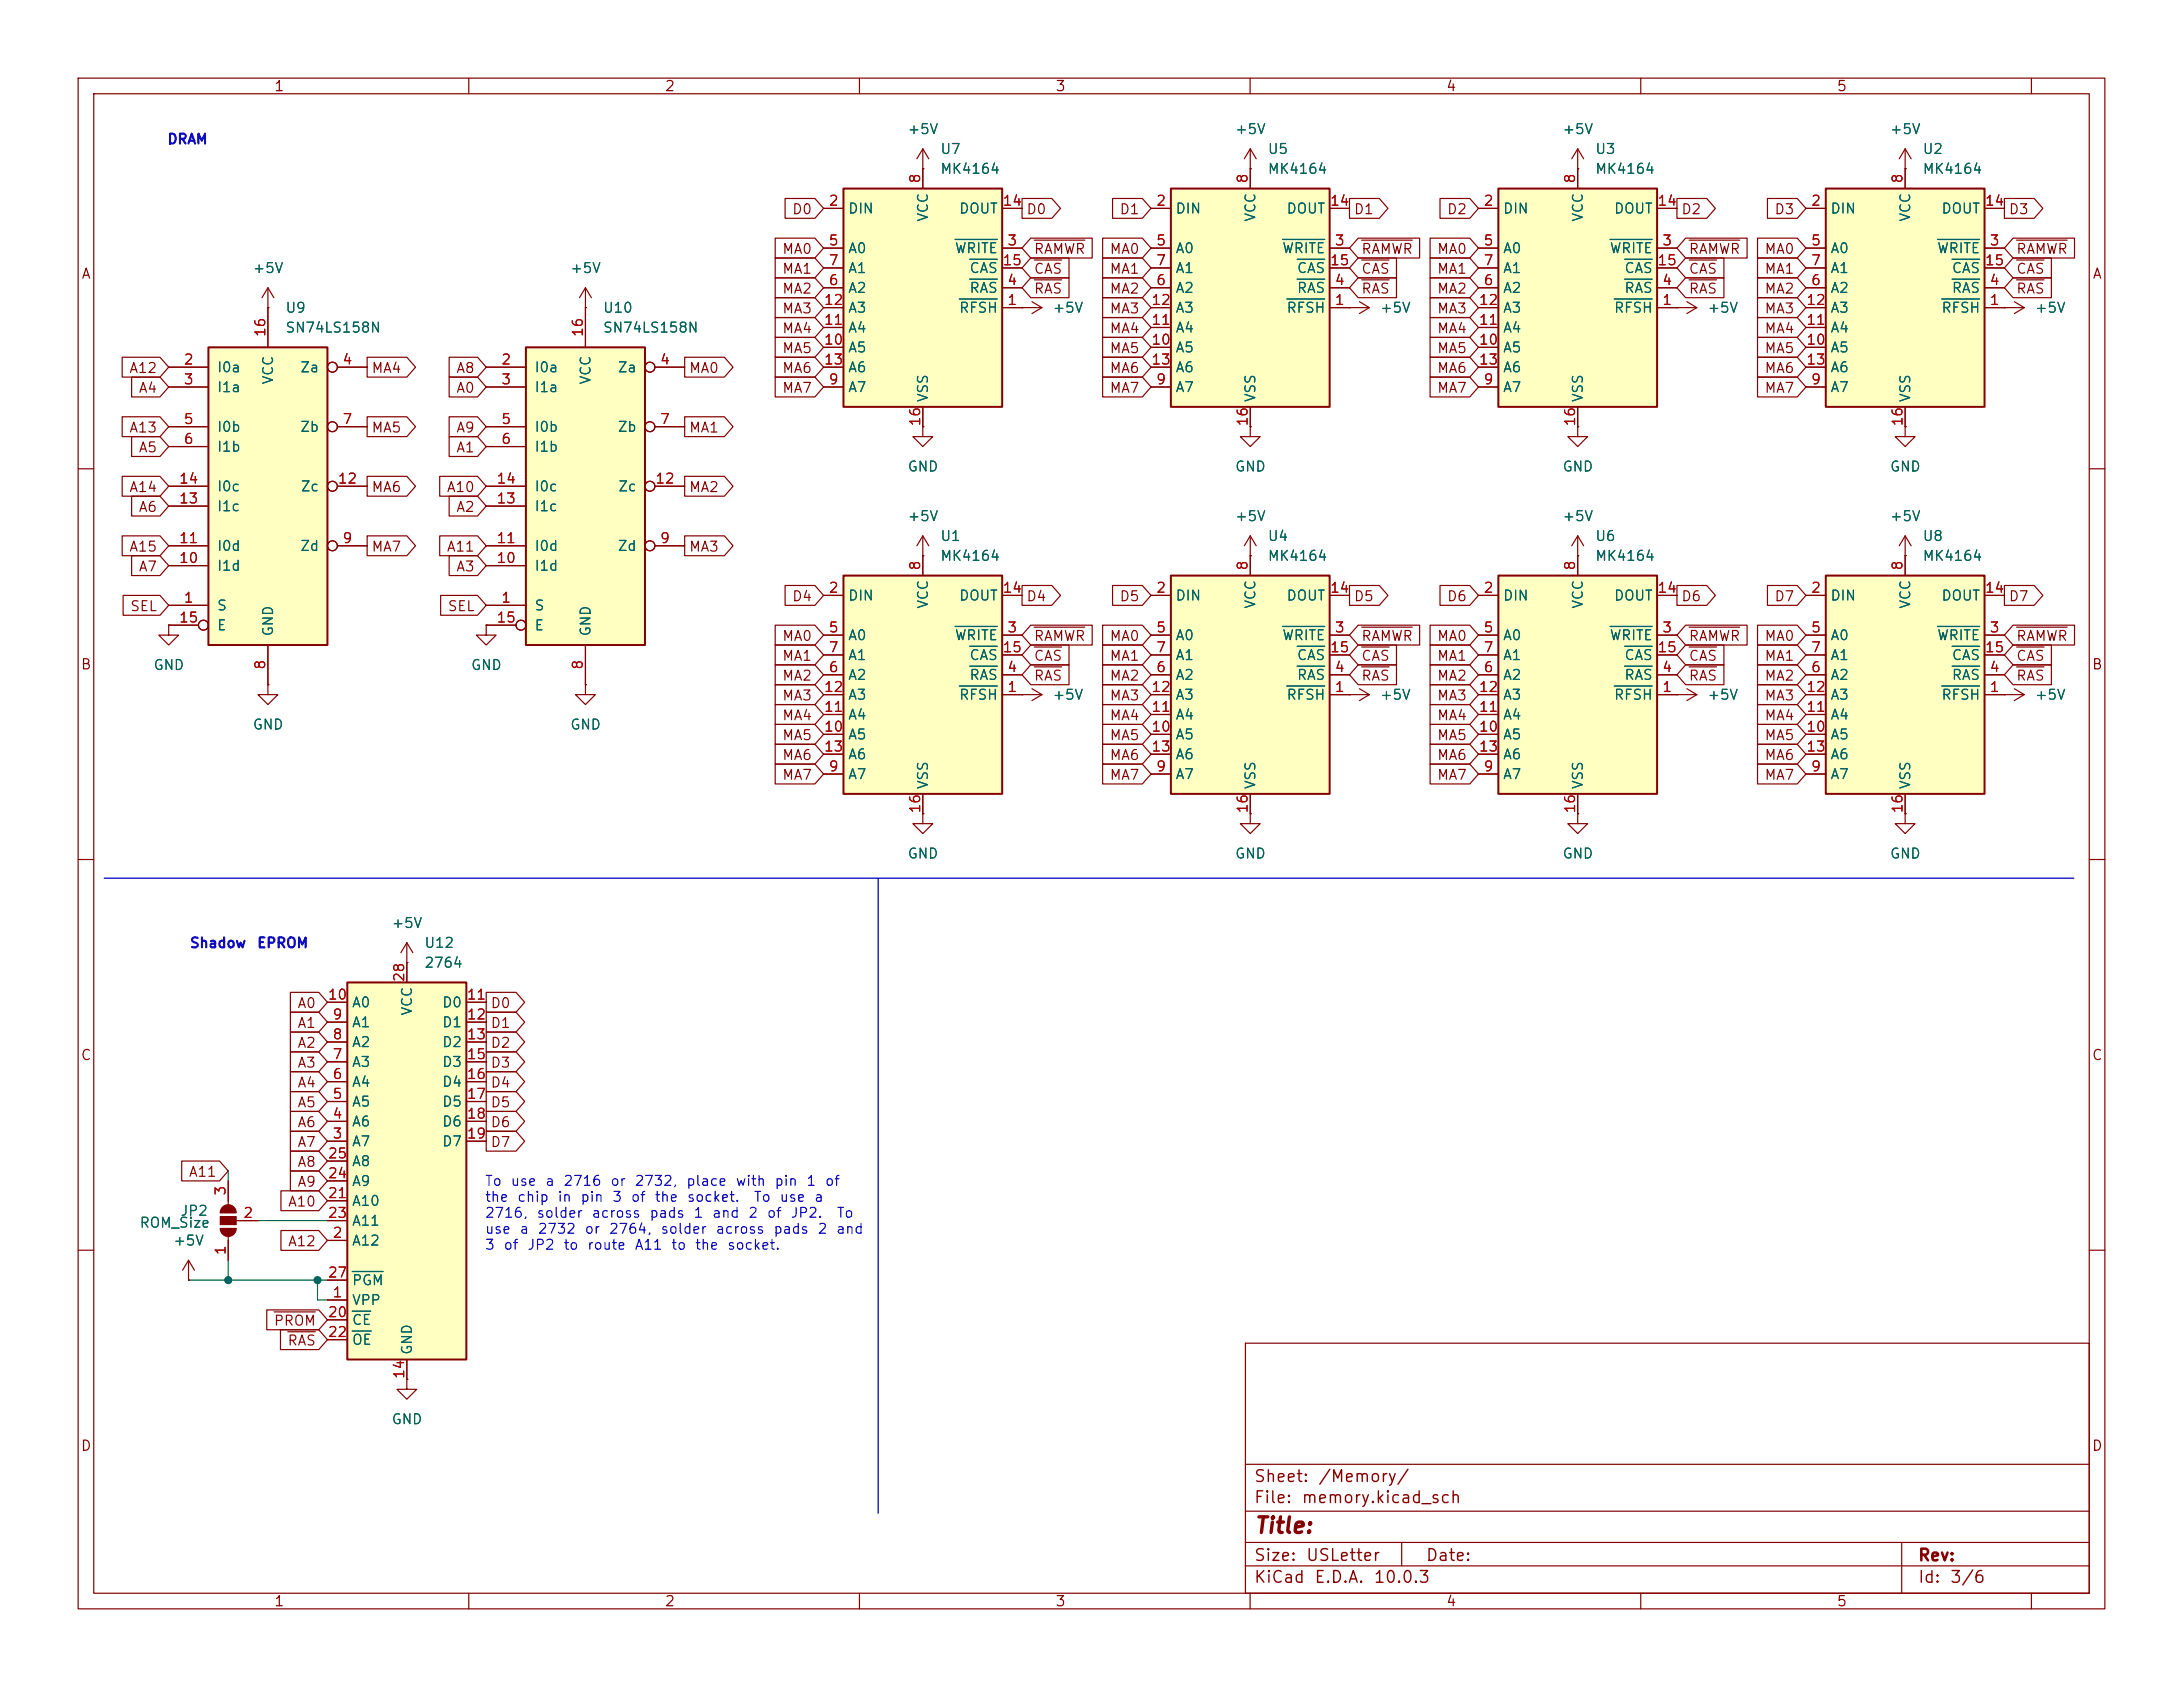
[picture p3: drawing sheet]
<svg xmlns="http://www.w3.org/2000/svg" width="279mm" height="216mm" viewBox="0 0 279 216" stroke-linecap="round" stroke-linejoin="round" font-family="sans-serif">
<defs><g id="words">
<text font-size="2" fill="#840000" x="160.4" y="196.7">Title:</text>
<g font-size="1.5" fill="#840000">
<text x="160.4" y="190">Sheet:</text>
<text x="168.6" y="190">/Memory/</text>
<text x="160.4" y="192.7">File:</text>
<text x="166.5" y="192.7">memory.kicad_sch</text>
<text x="160.4" y="202.9">KiCad</text>
<text x="160.4" y="200.1">Size:</text>
<text x="167.1" y="200.1">USLetter</text>
<text x="168.1" y="202.9">E.D.A.</text>
<text x="175.7" y="202.9">10.0.3</text>
<text x="182.4" y="200.1">Date:</text>
<text x="245.4" y="200.1">Rev:</text>
<text x="245.4" y="202.9">Id:</text>
<text x="249.5" y="202.9">3/6</text>
</g>
<g font-size="1.3" fill="#840000">
<text x="35" y="12">1</text>
<text x="85" y="12">2</text>
<text x="135" y="12">3</text>
<text x="185" y="12">4</text>
<text x="235" y="12">5</text>
<text x="101.3" y="27.7">D0</text>
<text x="131.3" y="27.7">D0</text>
<text x="143.2" y="27.7">D1</text>
<text x="173.2" y="27.7">D1</text>
<text x="185.1" y="27.7">D2</text>
<text x="215.1" y="27.7">D2</text>
<text x="227" y="27.7">D3</text>
<text x="257" y="27.7">D3</text>
<text x="10.3" y="36">A</text>
<text x="100" y="32.8">MA0</text>
<text x="100" y="35.4">MA1</text>
<text x="132.2" y="32.8">RAMWR</text>
<text x="132.2" y="35.4">CAS</text>
<text x="141.9" y="32.8">MA0</text>
<text x="141.9" y="35.4">MA1</text>
<text x="174.1" y="32.8">RAMWR</text>
<text x="174.1" y="35.4">CAS</text>
<text x="183.8" y="32.8">MA0</text>
<text x="183.8" y="35.4">MA1</text>
<text x="216.1" y="32.8">RAMWR</text>
<text x="216.1" y="35.4">CAS</text>
<text x="225.8" y="35.4">MA1</text>
<text x="225.8" y="32.8">MA0</text>
<text x="258" y="32.8">RAMWR</text>
<text x="258" y="35.4">CAS</text>
<text x="267.7" y="36">A</text>
<text x="100" y="37.9">MA2</text>
<text x="100" y="40.4">MA3</text>
<text x="132.2" y="37.9">RAS</text>
<text x="141.9" y="40.4">MA3</text>
<text x="141.9" y="37.9">MA2</text>
<text x="174.1" y="37.9">RAS</text>
<text x="183.8" y="40.4">MA3</text>
<text x="183.8" y="37.9">MA2</text>
<text x="216.1" y="37.9">RAS</text>
<text x="225.8" y="40.4">MA3</text>
<text x="225.8" y="37.9">MA2</text>
<text x="258" y="37.9">RAS</text>
<text x="100" y="45.5">MA5</text>
<text x="100" y="43">MA4</text>
<text x="141.9" y="43">MA4</text>
<text x="141.9" y="45.5">MA5</text>
<text x="183.8" y="45.5">MA5</text>
<text x="183.8" y="43">MA4</text>
<text x="225.8" y="45.5">MA5</text>
<text x="225.8" y="43">MA4</text>
<text x="16.5" y="48.1">A12</text>
<text x="17.7" y="50.6">A4</text>
<text x="47.5" y="48.1">MA4</text>
<text x="58.3" y="50.6">A0</text>
<text x="58.3" y="48.1">A8</text>
<text x="88.1" y="48.1">MA0</text>
<text x="100" y="50.6">MA7</text>
<text x="100" y="48.1">MA6</text>
<text x="141.9" y="48.1">MA6</text>
<text x="141.9" y="50.6">MA7</text>
<text x="183.8" y="48.1">MA6</text>
<text x="183.8" y="50.6">MA7</text>
<text x="225.8" y="50.6">MA7</text>
<text x="225.8" y="48.1">MA6</text>
<text x="16.5" y="55.7">A13</text>
<text x="17.7" y="58.2">A5</text>
<text x="47.5" y="55.7">MA5</text>
<text x="58.3" y="55.7">A9</text>
<text x="58.3" y="58.2">A1</text>
<text x="88.1" y="55.7">MA1</text>
<text x="16.5" y="63.3">A14</text>
<text x="17.7" y="65.8">A6</text>
<text x="47.5" y="63.3">MA6</text>
<text x="57.1" y="63.3">A10</text>
<text x="58.3" y="65.8">A2</text>
<text x="88.1" y="63.3">MA2</text>
<text x="16.5" y="70.9">A15</text>
<text x="47.5" y="70.9">MA7</text>
<text x="57.1" y="70.9">A11</text>
<text x="88.1" y="70.9">MA3</text>
<text x="17.7" y="73.5">A7</text>
<text x="58.3" y="73.5">A3</text>
<text x="101.3" y="77.3">D4</text>
<text x="131.3" y="77.3">D4</text>
<text x="143.2" y="77.3">D5</text>
<text x="173.2" y="77.3">D5</text>
<text x="185.1" y="77.3">D6</text>
<text x="215.1" y="77.3">D6</text>
<text x="227" y="77.3">D7</text>
<text x="257" y="77.3">D7</text>
<text x="16.6" y="78.5">SEL</text>
<text x="57.2" y="78.5">SEL</text>
<text x="100" y="82.3">MA0</text>
<text x="132.2" y="82.3">RAMWR</text>
<text x="141.9" y="82.3">MA0</text>
<text x="174.1" y="82.3">RAMWR</text>
<text x="183.8" y="82.3">MA0</text>
<text x="216.1" y="82.3">RAMWR</text>
<text x="225.8" y="82.3">MA0</text>
<text x="258" y="82.3">RAMWR</text>
<text x="10.3" y="86">B</text>
<text x="100" y="84.9">MA1</text>
<text x="100" y="90">MA3</text>
<text x="100" y="87.4">MA2</text>
<text x="132.2" y="84.9">CAS</text>
<text x="132.2" y="87.4">RAS</text>
<text x="141.9" y="84.9">MA1</text>
<text x="141.9" y="90">MA3</text>
<text x="141.9" y="87.4">MA2</text>
<text x="174.1" y="84.9">CAS</text>
<text x="174.1" y="87.4">RAS</text>
<text x="183.8" y="87.4">MA2</text>
<text x="183.8" y="84.9">MA1</text>
<text x="183.8" y="90">MA3</text>
<text x="216.1" y="87.4">RAS</text>
<text x="216.1" y="84.9">CAS</text>
<text x="225.8" y="90">MA3</text>
<text x="225.8" y="87.4">MA2</text>
<text x="225.8" y="84.9">MA1</text>
<text x="258" y="87.4">RAS</text>
<text x="258" y="84.9">CAS</text>
<text x="267.7" y="86">B</text>
<text x="100" y="95">MA5</text>
<text x="100" y="92.5">MA4</text>
<text x="141.9" y="92.5">MA4</text>
<text x="141.9" y="95">MA5</text>
<text x="183.8" y="92.5">MA4</text>
<text x="183.8" y="95">MA5</text>
<text x="225.8" y="92.5">MA4</text>
<text x="225.8" y="95">MA5</text>
<text x="100" y="100.1">MA7</text>
<text x="100" y="97.6">MA6</text>
<text x="141.9" y="100.1">MA7</text>
<text x="141.9" y="97.6">MA6</text>
<text x="183.8" y="100.1">MA7</text>
<text x="183.8" y="97.6">MA6</text>
<text x="225.8" y="97.6">MA6</text>
<text x="225.8" y="100.1">MA7</text>
<text x="38" y="129.3">A0</text>
<text x="38" y="131.9">A1</text>
<text x="62.7" y="129.3">D0</text>
<text x="62.7" y="131.9">D1</text>
<text x="10.3" y="136">C</text>
<text x="38" y="134.4">A2</text>
<text x="38" y="137">A3</text>
<text x="62.7" y="134.4">D2</text>
<text x="62.7" y="137">D3</text>
<text x="267.7" y="136">C</text>
<text x="38" y="142">A5</text>
<text x="38" y="139.5">A4</text>
<text x="62.7" y="142">D5</text>
<text x="62.7" y="139.5">D4</text>
<text x="38" y="149.7">A8</text>
<text x="38" y="144.6">A6</text>
<text x="38" y="147.1">A7</text>
<text x="62.7" y="144.6">D6</text>
<text x="62.7" y="147.1">D7</text>
<text x="24.1" y="150.9">A11</text>
<text x="36.8" y="154.7">A10</text>
<text x="38" y="152.2">A9</text>
<text x="36.8" y="159.8">A12</text>
<text x="35" y="170">PROM</text>
<text x="36.7" y="172.5">RAS</text>
<text x="10.3" y="186">D</text>
<text x="267.7" y="186">D</text>
<text x="35" y="205.9">1</text>
<text x="85" y="205.9">2</text>
<text x="135" y="205.9">3</text>
<text x="185" y="205.9">4</text>
<text x="235" y="205.9">5</text>
</g>
<g font-size="1.3" fill="#006464">
<text x="116.1" y="17.5">+5V</text>
<text x="158" y="17.5">+5V</text>
<text x="199.9" y="17.5">+5V</text>
<text x="241.8" y="17.5">+5V</text>
<text x="120.3" y="20">U7</text>
<text x="120.3" y="22.6">MK4164</text>
<text x="162.2" y="20">U5</text>
<text x="162.2" y="22.6">MK4164</text>
<text x="204.1" y="20">U3</text>
<text x="204.1" y="22.6">MK4164</text>
<text x="246" y="20">U2</text>
<text x="246" y="22.6">MK4164</text>
<text x="108.5" y="27.6">DIN</text>
<text x="119.1" y="28.5" transform="rotate(-90 119.1 28.5)">VCC</text>
<text x="122.7" y="27.6">DOUT</text>
<text x="150.4" y="27.6">DIN</text>
<text x="161" y="28.5" transform="rotate(-90 161 28.5)">VCC</text>
<text x="164.6" y="27.6">DOUT</text>
<text x="192.3" y="27.6">DIN</text>
<text x="202.9" y="28.5" transform="rotate(-90 202.9 28.5)">VCC</text>
<text x="206.5" y="27.6">DOUT</text>
<text x="234.2" y="27.6">DIN</text>
<text x="244.8" y="28.5" transform="rotate(-90 244.8 28.5)">VCC</text>
<text x="248.4" y="27.6">DOUT</text>
<text x="32.3" y="35.3">+5V</text>
<text x="72.9" y="35.3">+5V</text>
<text x="108.5" y="32.7">A0</text>
<text x="108.5" y="35.3">A1</text>
<text x="122.1" y="32.7">WRITE</text>
<text x="124" y="35.3">CAS</text>
<text x="150.4" y="32.7">A0</text>
<text x="150.4" y="35.3">A1</text>
<text x="164" y="32.7">WRITE</text>
<text x="165.9" y="35.3">CAS</text>
<text x="192.3" y="32.7">A0</text>
<text x="192.3" y="35.3">A1</text>
<text x="205.9" y="32.7">WRITE</text>
<text x="207.8" y="35.3">CAS</text>
<text x="234.2" y="32.7">A0</text>
<text x="234.2" y="35.3">A1</text>
<text x="247.8" y="32.7">WRITE</text>
<text x="249.7" y="35.3">CAS</text>
<text x="36.4" y="40.3">U9</text>
<text x="77.1" y="40.3">U10</text>
<text x="108.5" y="37.8">A2</text>
<text x="108.5" y="40.3">A3</text>
<text x="122.7" y="40.3">RFSH</text>
<text x="124" y="37.8">RAS</text>
<text x="134.6" y="40.3">+5V</text>
<text x="150.4" y="37.8">A2</text>
<text x="150.4" y="40.3">A3</text>
<text x="164.6" y="40.3">RFSH</text>
<text x="165.9" y="37.8">RAS</text>
<text x="176.5" y="40.3">+5V</text>
<text x="192.3" y="37.8">A2</text>
<text x="192.3" y="40.3">A3</text>
<text x="206.5" y="40.3">RFSH</text>
<text x="207.8" y="37.8">RAS</text>
<text x="218.4" y="40.3">+5V</text>
<text x="234.2" y="37.8">A2</text>
<text x="234.2" y="40.3">A3</text>
<text x="248.4" y="40.3">RFSH</text>
<text x="249.7" y="37.8">RAS</text>
<text x="260.4" y="40.3">+5V</text>
<text x="27.7" y="48">I0a</text>
<text x="36.4" y="42.9">SN74LS158N</text>
<text x="38.3" y="48">Za</text>
<text x="68.3" y="48">I0a</text>
<text x="77.1" y="42.9">SN74LS158N</text>
<text x="79" y="48">Za</text>
<text x="108.5" y="45.4">A5</text>
<text x="108.5" y="42.9">A4</text>
<text x="108.5" y="48">A6</text>
<text x="150.4" y="45.4">A5</text>
<text x="150.4" y="42.9">A4</text>
<text x="150.4" y="48">A6</text>
<text x="192.3" y="45.4">A5</text>
<text x="192.3" y="42.9">A4</text>
<text x="192.3" y="48">A6</text>
<text x="234.2" y="45.4">A5</text>
<text x="234.2" y="42.9">A4</text>
<text x="234.2" y="48">A6</text>
<text x="27.7" y="50.5">I1a</text>
<text x="35.3" y="49.3" transform="rotate(-90 35.3 49.3)">VCC</text>
<text x="68.3" y="50.5">I1a</text>
<text x="75.9" y="49.3" transform="rotate(-90 75.9 49.3)">VCC</text>
<text x="108.5" y="50.5">A7</text>
<text x="119.1" y="51.6" transform="rotate(-90 119.1 51.6)">VSS</text>
<text x="150.4" y="50.5">A7</text>
<text x="161" y="51.6" transform="rotate(-90 161 51.6)">VSS</text>
<text x="192.3" y="50.5">A7</text>
<text x="202.9" y="51.6" transform="rotate(-90 202.9 51.6)">VSS</text>
<text x="234.2" y="50.5">A7</text>
<text x="244.8" y="51.6" transform="rotate(-90 244.8 51.6)">VSS</text>
<text x="27.7" y="55.6">I0b</text>
<text x="27.7" y="58.1">I1b</text>
<text x="38.3" y="55.6">Zb</text>
<text x="68.3" y="55.6">I0b</text>
<text x="68.3" y="58.1">I1b</text>
<text x="79" y="55.6">Zb</text>
<text x="27.7" y="65.7">I1c</text>
<text x="27.7" y="63.2">I0c</text>
<text x="38.4" y="63.2">Zc</text>
<text x="68.3" y="65.7">I1c</text>
<text x="68.3" y="63.2">I0c</text>
<text x="79" y="63.2">Zc</text>
<text x="116.1" y="60.7">GND</text>
<text x="158" y="60.7">GND</text>
<text x="199.9" y="60.7">GND</text>
<text x="241.8" y="60.7">GND</text>
<text x="27.7" y="70.8">I0d</text>
<text x="38.3" y="70.8">Zd</text>
<text x="68.3" y="70.8">I0d</text>
<text x="79" y="70.8">Zd</text>
<text x="116.1" y="67">+5V</text>
<text x="120.3" y="69.6">U1</text>
<text x="158" y="67">+5V</text>
<text x="162.2" y="69.6">U4</text>
<text x="199.9" y="67">+5V</text>
<text x="204.1" y="69.6">U6</text>
<text x="241.8" y="67">+5V</text>
<text x="246" y="69.6">U8</text>
<text x="27.7" y="73.4">I1d</text>
<text x="68.3" y="73.4">I1d</text>
<text x="108.5" y="77.2">DIN</text>
<text x="119.1" y="78" transform="rotate(-90 119.1 78)">VCC</text>
<text x="120.3" y="72.1">MK4164</text>
<text x="122.7" y="77.2">DOUT</text>
<text x="150.4" y="77.2">DIN</text>
<text x="161" y="78" transform="rotate(-90 161 78)">VCC</text>
<text x="162.2" y="72.1">MK4164</text>
<text x="164.6" y="77.2">DOUT</text>
<text x="192.3" y="77.2">DIN</text>
<text x="202.9" y="78" transform="rotate(-90 202.9 78)">VCC</text>
<text x="204.1" y="72.1">MK4164</text>
<text x="206.5" y="77.2">DOUT</text>
<text x="234.2" y="77.2">DIN</text>
<text x="244.8" y="78" transform="rotate(-90 244.8 78)">VCC</text>
<text x="246" y="72.1">MK4164</text>
<text x="248.4" y="77.2">DOUT</text>
<text x="27.7" y="78.4">S</text>
<text x="27.7" y="81">E</text>
<text x="35.3" y="81.5" transform="rotate(-90 35.3 81.5)">GND</text>
<text x="68.3" y="78.4">S</text>
<text x="68.3" y="81">E</text>
<text x="75.9" y="81.5" transform="rotate(-90 75.9 81.5)">GND</text>
<text x="108.5" y="82.3">A0</text>
<text x="122.1" y="82.3">WRITE</text>
<text x="150.4" y="82.3">A0</text>
<text x="164" y="82.3">WRITE</text>
<text x="192.3" y="82.3">A0</text>
<text x="205.9" y="82.3">WRITE</text>
<text x="234.2" y="82.3">A0</text>
<text x="247.8" y="82.3">WRITE</text>
<text x="19.6" y="86.1">GND</text>
<text x="60.2" y="86.1">GND</text>
<text x="108.5" y="87.3">A2</text>
<text x="108.5" y="84.8">A1</text>
<text x="108.5" y="89.9">A3</text>
<text x="122.7" y="89.9">RFSH</text>
<text x="124" y="87.3">RAS</text>
<text x="124" y="84.8">CAS</text>
<text x="134.6" y="89.9">+5V</text>
<text x="150.4" y="87.3">A2</text>
<text x="150.4" y="84.8">A1</text>
<text x="150.4" y="89.9">A3</text>
<text x="164.6" y="89.9">RFSH</text>
<text x="165.9" y="87.3">RAS</text>
<text x="165.9" y="84.8">CAS</text>
<text x="176.5" y="89.9">+5V</text>
<text x="192.3" y="87.3">A2</text>
<text x="192.3" y="84.8">A1</text>
<text x="192.3" y="89.9">A3</text>
<text x="206.5" y="89.9">RFSH</text>
<text x="207.8" y="87.3">RAS</text>
<text x="207.8" y="84.8">CAS</text>
<text x="218.4" y="89.9">+5V</text>
<text x="234.2" y="87.3">A2</text>
<text x="234.2" y="84.8">A1</text>
<text x="234.2" y="89.9">A3</text>
<text x="248.4" y="89.9">RFSH</text>
<text x="249.7" y="87.3">RAS</text>
<text x="249.7" y="84.8">CAS</text>
<text x="260.4" y="89.9">+5V</text>
<text x="32.3" y="93.7">GND</text>
<text x="72.9" y="93.7">GND</text>
<text x="108.5" y="95">A5</text>
<text x="108.5" y="92.4">A4</text>
<text x="150.4" y="95">A5</text>
<text x="150.4" y="92.4">A4</text>
<text x="192.3" y="95">A5</text>
<text x="192.3" y="92.4">A4</text>
<text x="234.2" y="95">A5</text>
<text x="234.2" y="92.4">A4</text>
<text x="108.5" y="100">A7</text>
<text x="108.5" y="97.5">A6</text>
<text x="119.1" y="101.1" transform="rotate(-90 119.1 101.1)">VSS</text>
<text x="150.4" y="100">A7</text>
<text x="150.4" y="97.5">A6</text>
<text x="161" y="101.1" transform="rotate(-90 161 101.1)">VSS</text>
<text x="192.3" y="100">A7</text>
<text x="192.3" y="97.5">A6</text>
<text x="202.9" y="101.1" transform="rotate(-90 202.9 101.1)">VSS</text>
<text x="234.2" y="100">A7</text>
<text x="234.2" y="97.5">A6</text>
<text x="244.8" y="101.1" transform="rotate(-90 244.8 101.1)">VSS</text>
<text x="116.1" y="110.2">GND</text>
<text x="158" y="110.2">GND</text>
<text x="199.9" y="110.2">GND</text>
<text x="241.8" y="110.2">GND</text>
<text x="50" y="119.1">+5V</text>
<text x="54.2" y="121.6">U12</text>
<text x="54.2" y="124.2">2764</text>
<text x="45" y="131.8">A1</text>
<text x="45" y="129.2">A0</text>
<text x="53" y="130.1" transform="rotate(-90 53 130.1)">VCC</text>
<text x="56.5" y="129.2">D0</text>
<text x="56.5" y="131.8">D1</text>
<text x="45" y="136.9">A3</text>
<text x="45" y="134.3">A2</text>
<text x="56.5" y="134.3">D2</text>
<text x="56.5" y="136.9">D3</text>
<text x="45" y="141.9">A5</text>
<text x="45" y="139.4">A4</text>
<text x="56.5" y="139.4">D4</text>
<text x="56.5" y="141.9">D5</text>
<text x="45" y="147">A7</text>
<text x="45" y="144.5">A6</text>
<text x="45" y="149.6">A8</text>
<text x="56.5" y="144.5">D6</text>
<text x="56.5" y="147">D7</text>
<text x="23" y="155.9">JP2</text>
<text x="45" y="154.6">A10</text>
<text x="45" y="152.1">A9</text>
<text x="17.8" y="157.4">ROM_Size</text>
<text x="22.1" y="159.7">+5V</text>
<text x="45" y="159.7">A12</text>
<text x="45" y="157.2">A11</text>
<text x="45" y="167.3">VPP</text>
<text x="45" y="164.8">PGM</text>
<text x="45" y="169.9">CE</text>
<text x="45" y="172.4">OE</text>
<text x="53" y="173.5" transform="rotate(-90 53 173.5)">GND</text>
<text x="50" y="182.6">GND</text>
</g>
<g font-size="1.3" fill="#0000c2">
<text x="21.3" y="18.8">DRAM</text>
<text x="24.2" y="121.6">Shadow</text>
<text x="32.8" y="121.6">EPROM</text>
<text x="62" y="152.1">To</text>
<text x="62" y="154.1">the</text>
<text x="65.3" y="152.1">use</text>
<text x="66.1" y="154.1">chip</text>
<text x="69.7" y="152.1">a</text>
<text x="71.3" y="154.1">in</text>
<text x="72" y="152.1">2716</text>
<text x="74.2" y="154.1">pin</text>
<text x="78" y="152.1">or</text>
<text x="78.3" y="154.1">3</text>
<text x="80.7" y="154.1">of</text>
<text x="81.1" y="152.1">2732,</text>
<text x="83.7" y="154.1">the</text>
<text x="87.7" y="152.1">place</text>
<text x="87.8" y="154.1">socket.</text>
<text x="94.1" y="152.1">with</text>
<text x="96.4" y="154.1">To</text>
<text x="99" y="152.1">pin</text>
<text x="99.7" y="154.1">use</text>
<text x="103.1" y="152.1">1</text>
<text x="104.1" y="154.1">a</text>
<text x="105.5" y="152.1">of</text>
<text x="62" y="156.2">2716,</text>
<text x="62" y="158.2">use</text>
<text x="62" y="160.3">3</text>
<text x="64.4" y="160.3">of</text>
<text x="66.4" y="158.2">a</text>
<text x="67.4" y="160.3">JP2</text>
<text x="68.6" y="156.2">solder</text>
<text x="68.7" y="158.2">2732</text>
<text x="72" y="160.3">to</text>
<text x="74.7" y="158.2">or</text>
<text x="75.1" y="160.3">route</text>
<text x="75.6" y="156.2">across</text>
<text x="77.8" y="158.2">2764,</text>
<text x="81.1" y="160.3">A11</text>
<text x="83" y="156.2">pads</text>
<text x="84.5" y="158.2">solder</text>
<text x="85.8" y="160.3">to</text>
<text x="88.7" y="156.2">1</text>
<text x="88.9" y="160.3">the</text>
<text x="91.1" y="156.2">and</text>
<text x="91.5" y="158.2">across</text>
<text x="93" y="160.3">socket.</text>
<text x="95.7" y="156.2">2</text>
<text x="98.1" y="156.2">of</text>
<text x="98.9" y="158.2">pads</text>
<text x="101.1" y="156.2">JP2.</text>
<text x="104.5" y="158.2">2</text>
<text x="106.9" y="158.2">and</text>
<text x="107" y="156.2">To</text>
</g>
<g font-size="1.3" fill="#a90000">
<text x="118.1" y="23.6" transform="rotate(-90 118.1 23.6)">8</text>
<text x="160" y="23.6" transform="rotate(-90 160 23.6)">8</text>
<text x="201.9" y="23.6" transform="rotate(-90 201.9 23.6)">8</text>
<text x="243.8" y="23.6" transform="rotate(-90 243.8 23.6)">8</text>
<text x="106" y="26.6">2</text>
<text x="128.2" y="26.6">14</text>
<text x="147.9" y="26.6">2</text>
<text x="170.1" y="26.6">14</text>
<text x="189.8" y="26.6">2</text>
<text x="212" y="26.6">14</text>
<text x="231.7" y="26.6">2</text>
<text x="254" y="26.6">14</text>
<text x="106" y="31.7">5</text>
<text x="106" y="34.3">7</text>
<text x="128.2" y="34.3">15</text>
<text x="128.8" y="31.7">3</text>
<text x="147.9" y="31.7">5</text>
<text x="147.9" y="34.3">7</text>
<text x="170.1" y="34.3">15</text>
<text x="170.7" y="31.7">3</text>
<text x="189.8" y="31.7">5</text>
<text x="189.8" y="34.3">7</text>
<text x="212" y="34.3">15</text>
<text x="212.7" y="31.7">3</text>
<text x="231.7" y="31.7">5</text>
<text x="231.7" y="34.3">7</text>
<text x="254" y="34.3">15</text>
<text x="254.6" y="31.7">3</text>
<text x="105.4" y="41.9">11</text>
<text x="105.4" y="39.3">12</text>
<text x="106" y="36.8">6</text>
<text x="128.8" y="39.3">1</text>
<text x="128.8" y="36.8">4</text>
<text x="147.3" y="41.9">11</text>
<text x="147.3" y="39.3">12</text>
<text x="147.9" y="36.8">6</text>
<text x="170.7" y="39.3">1</text>
<text x="170.7" y="36.8">4</text>
<text x="189.2" y="41.9">11</text>
<text x="189.2" y="39.3">12</text>
<text x="189.8" y="36.8">6</text>
<text x="212.7" y="39.3">1</text>
<text x="212.7" y="36.8">4</text>
<text x="231.1" y="41.9">11</text>
<text x="231.1" y="39.3">12</text>
<text x="231.7" y="36.8">6</text>
<text x="254.6" y="39.3">1</text>
<text x="254.6" y="36.8">4</text>
<text x="23.4" y="47">2</text>
<text x="34.3" y="43.2" transform="rotate(-90 34.3 43.2)">16</text>
<text x="43.7" y="47">4</text>
<text x="64.1" y="47">2</text>
<text x="74.9" y="43.2" transform="rotate(-90 74.9 43.2)">16</text>
<text x="84.4" y="47">4</text>
<text x="105.4" y="44.4">10</text>
<text x="105.4" y="47">13</text>
<text x="147.3" y="44.4">10</text>
<text x="147.3" y="47">13</text>
<text x="189.2" y="44.4">10</text>
<text x="189.2" y="47">13</text>
<text x="231.1" y="44.4">10</text>
<text x="231.1" y="47">13</text>
<text x="23.4" y="49.5">3</text>
<text x="64.1" y="49.5">3</text>
<text x="106" y="49.5">9</text>
<text x="147.9" y="49.5">9</text>
<text x="189.8" y="49.5">9</text>
<text x="231.7" y="49.5">9</text>
<text x="23.4" y="54.6">5</text>
<text x="23.4" y="57.1">6</text>
<text x="43.7" y="54.6">7</text>
<text x="64.1" y="54.6">5</text>
<text x="64.1" y="57.1">6</text>
<text x="84.4" y="54.6">7</text>
<text x="118.1" y="54.7" transform="rotate(-90 118.1 54.7)">16</text>
<text x="160" y="54.7" transform="rotate(-90 160 54.7)">16</text>
<text x="201.9" y="54.7" transform="rotate(-90 201.9 54.7)">16</text>
<text x="243.8" y="54.7" transform="rotate(-90 243.8 54.7)">16</text>
<text x="22.8" y="64.7">13</text>
<text x="22.8" y="62.2">14</text>
<text x="43.1" y="62.2">12</text>
<text x="63.5" y="64.7">13</text>
<text x="63.5" y="62.2">14</text>
<text x="83.8" y="62.2">12</text>
<text x="22.8" y="69.8">11</text>
<text x="43.7" y="69.8">9</text>
<text x="63.5" y="69.8">11</text>
<text x="84.4" y="69.8">9</text>
<text x="22.8" y="72.4">10</text>
<text x="23.4" y="77.4">1</text>
<text x="63.5" y="72.4">10</text>
<text x="64.1" y="77.4">1</text>
<text x="106" y="76.2">2</text>
<text x="118.1" y="73.1" transform="rotate(-90 118.1 73.1)">8</text>
<text x="128.2" y="76.2">14</text>
<text x="147.9" y="76.2">2</text>
<text x="160" y="73.1" transform="rotate(-90 160 73.1)">8</text>
<text x="170.1" y="76.2">14</text>
<text x="189.8" y="76.2">2</text>
<text x="201.9" y="73.1" transform="rotate(-90 201.9 73.1)">8</text>
<text x="212" y="76.2">14</text>
<text x="231.7" y="76.2">2</text>
<text x="243.8" y="73.1" transform="rotate(-90 243.8 73.1)">8</text>
<text x="254" y="76.2">14</text>
<text x="22.8" y="80">15</text>
<text x="63.5" y="80">15</text>
<text x="106" y="81.3">5</text>
<text x="106" y="83.8">7</text>
<text x="128.2" y="83.8">15</text>
<text x="128.8" y="81.3">3</text>
<text x="147.9" y="81.3">5</text>
<text x="147.9" y="83.8">7</text>
<text x="170.1" y="83.8">15</text>
<text x="170.7" y="81.3">3</text>
<text x="189.8" y="81.3">5</text>
<text x="189.8" y="83.8">7</text>
<text x="212" y="83.8">15</text>
<text x="212.7" y="81.3">3</text>
<text x="231.7" y="81.3">5</text>
<text x="231.7" y="83.8">7</text>
<text x="254" y="83.8">15</text>
<text x="254.6" y="81.3">3</text>
<text x="34.3" y="85.8" transform="rotate(-90 34.3 85.8)">8</text>
<text x="74.9" y="85.8" transform="rotate(-90 74.9 85.8)">8</text>
<text x="105.4" y="88.9">12</text>
<text x="106" y="86.3">6</text>
<text x="128.8" y="88.9">1</text>
<text x="128.8" y="86.3">4</text>
<text x="147.3" y="88.9">12</text>
<text x="147.9" y="86.3">6</text>
<text x="170.7" y="88.9">1</text>
<text x="170.7" y="86.3">4</text>
<text x="189.2" y="88.9">12</text>
<text x="189.8" y="86.3">6</text>
<text x="212.7" y="88.9">1</text>
<text x="212.7" y="86.3">4</text>
<text x="231.1" y="88.9">12</text>
<text x="231.7" y="86.3">6</text>
<text x="254.6" y="88.9">1</text>
<text x="254.6" y="86.3">4</text>
<text x="105.4" y="94">10</text>
<text x="105.4" y="91.4">11</text>
<text x="147.3" y="94">10</text>
<text x="147.3" y="91.4">11</text>
<text x="189.2" y="94">10</text>
<text x="189.2" y="91.4">11</text>
<text x="231.1" y="94">10</text>
<text x="231.1" y="91.4">11</text>
<text x="105.4" y="96.5">13</text>
<text x="106" y="99">9</text>
<text x="147.3" y="96.5">13</text>
<text x="147.9" y="99">9</text>
<text x="189.2" y="96.5">13</text>
<text x="189.8" y="99">9</text>
<text x="231.1" y="96.5">13</text>
<text x="231.7" y="99">9</text>
<text x="118.1" y="104.2" transform="rotate(-90 118.1 104.2)">16</text>
<text x="160" y="104.2" transform="rotate(-90 160 104.2)">16</text>
<text x="201.9" y="104.2" transform="rotate(-90 201.9 104.2)">16</text>
<text x="243.8" y="104.2" transform="rotate(-90 243.8 104.2)">16</text>
<text x="52" y="125.8" transform="rotate(-90 52 125.8)">28</text>
<text x="41.9" y="128.2">10</text>
<text x="42.5" y="130.8">9</text>
<text x="59.6" y="128.2">11</text>
<text x="59.6" y="130.8">12</text>
<text x="42.5" y="135.9">7</text>
<text x="42.5" y="133.3">8</text>
<text x="59.6" y="133.3">13</text>
<text x="59.6" y="135.9">15</text>
<text x="42.5" y="143.5">4</text>
<text x="42.5" y="140.9">5</text>
<text x="42.5" y="138.4">6</text>
<text x="59.6" y="138.4">16</text>
<text x="59.6" y="140.9">17</text>
<text x="59.6" y="143.5">18</text>
<text x="41.9" y="148.6">25</text>
<text x="42.5" y="146">3</text>
<text x="59.6" y="146">19</text>
<text x="29.2" y="153.1" transform="rotate(-90 29.2 153.1)">3</text>
<text x="41.9" y="153.6">21</text>
<text x="41.9" y="151.1">24</text>
<text x="29.2" y="160.7" transform="rotate(-90 29.2 160.7)">1</text>
<text x="31" y="156.2">2</text>
<text x="41.9" y="156.2">23</text>
<text x="42.5" y="158.7">2</text>
<text x="41.9" y="163.8">27</text>
<text x="42.5" y="166.3">1</text>
<text x="41.9" y="168.9">20</text>
<text x="41.9" y="171.4">22</text>
<text x="52" y="176.6" transform="rotate(-90 52 176.6)">14</text>
</g>
</g></defs>
<g fill="none" stroke="#840000" stroke-width=".15">
<path d="M10 10h259.4v195.9h-259.4zM12 12h255.4v191.9h-255.4zM60 10v2M110 10v2M160 10v2M210 10v2M260 10v2M10 60h2M267.4 60h2M10 110h2M267.4 110h2M10 160h2"/>
<path d="M159.4 171.9h108v32h-108zM267.4 160h2M159.4 197.4h108M159.4 193.4h108M159.4 187.4h108M179.4 197.4v3M243.4 197.4v6.5M60 203.9v2M110 203.9v2M159.4 200.4h108M160 203.9v2M210 203.9v2"/>
<path d="M260 203.9v2"/>
</g>
<path d="M149.9 73.7h20.3v27.9h-20.3z" fill="#ffffc2"/>
<path d="M149.9 73.7h20.3v27.9h-20.3z" fill="none" stroke="#840000" stroke-width=".25"/>
<g fill="none" stroke="#840000" stroke-width=".15">
<path d="M74.9 39.4h.1M74.9 36.8l-.7 1.3M74.9 36.8l.8 1.3M74.9 36.8v2.6M147.3 76.2h2.6M160 71.1v2.6M170.2 76.2h2.5M147.3 88.9h2.6M147.3 99.1h2.6M147.3 81.3h2.6M147.3 86.4h2.6M147.3 83.8h2.6"/>
<path d="M147.3 94h2.6M147.3 91.4h2.6M147.3 96.5h2.6M170.2 88.9h2.5M170.2 81.3h2.5M170.2 86.4h2.5M170.2 83.8h2.5M160 101.6v2.5"/>
</g>
<path d="M164.2 80.2h5.3M164.7 87.8h4.8M166 85.3h3.5M166 82.7h3.5" fill="none" stroke="#006464" stroke-width=".15"/>
<path d="M233.7 73.7h20.3v27.9h-20.3z" fill="#ffffc2"/>
<path d="M233.7 73.7h20.3v27.9h-20.3z" fill="none" stroke="#840000" stroke-width=".25"/>
<g fill="none" stroke="#840000" stroke-width=".15">
<path d="M34.3 39.4h.1M34.3 36.8l-.8 1.3M34.3 36.8l.8 1.3M34.3 36.8v2.6M231.1 76.2h2.6M243.8 71.1v2.6M254 76.2h2.5M231.1 88.9h2.6M231.1 99.1h2.6M231.1 81.3h2.6M231.1 86.4h2.6M231.1 83.8h2.6"/>
<path d="M231.1 94h2.6M231.1 91.4h2.6M231.1 96.5h2.6M254 88.9h2.5M254 81.3h2.5M254 86.4h2.5M254 83.8h2.5M118.1 104.1v1.3h1.3l-1.3 1.3-1.3-1.3h1.3M118.1 104.1h.1M160 104.1v1.3h1.3l-1.3 1.3-1.3-1.3h1.3M160 104.1h.1M201.9 104.1v1.3h1.3l-1.3 1.3-1.2-1.3h1.2"/>
<path d="M201.9 104.1h.1M243.8 104.1v1.3h1.3l-1.3 1.3-1.2-1.3h1.2M243.8 104.1h.1M243.8 101.6v2.5"/>
</g>
<path d="M248 80.2h5.4M248.5 87.8h4.9M249.8 85.3h3.6M249.8 82.7h3.6" fill="none" stroke="#006464" stroke-width=".15"/>
<path d="M67.3 44.5h15.2v38.1h-15.2z" fill="#ffffc2"/>
<path d="M67.3 44.5h15.2v38.1h-15.2z" fill="none" stroke="#840000" stroke-width=".25"/>
<g fill="none" stroke="#840000" stroke-width=".15">
<path d="M74.9 39.4v5.1M62.2 47h5.1M62.2 49.5h5.1M62.2 54.6h5.1M62.2 57.2h5.1M83.8 47h3.8M83.8 54.6h3.8M62.2 77.5h5.1M62.2 69.9h5.1M62.2 72.4h5.1M62.2 62.2h5.1M62.2 64.8h5.1"/>
<path d="M83.8 69.9h3.8M83.8 62.2h3.8M34.3 87.6v1.3h1.3l-1.3 1.3-1.3-1.3h1.3M34.3 87.6h.1M62.2 80h3.8M74.9 82.6v5"/>
<circle cx="83.2" cy="47" r=".63"/>
<circle cx="83.2" cy="54.6" r=".63"/>
<circle cx="83.2" cy="62.2" r=".63"/>
<circle cx="83.2" cy="69.8" r=".63"/>
<circle cx="66.7" cy="80" r=".63"/>
</g>
<path d="M26.7 44.5h15.2v38.1h-15.2z" fill="#ffffc2"/>
<path d="M26.7 44.5h15.2v38.1h-15.2z" fill="none" stroke="#840000" stroke-width=".25"/>
<g fill="none" stroke="#840000" stroke-width=".15">
<path d="M34.3 39.4v5.1M130.8 39.4h.1M130.8 39.4h2.5M132.1 38.6l1.2 .8M133.3 39.4l-1.2 .7M21.6 47h5.1M21.6 49.5h5.1M21.6 54.6h5.1M21.6 57.2h5.1M43.2 47h3.8M43.2 54.6h3.8M118.1 54.6v1.3h1.3l-1.3 1.3-1.3-1.3h1.3"/>
<path d="M118.1 54.6h.1M21.6 77.5h5.1M21.6 69.9h5.1M21.6 72.4h5.1M21.6 62.2h5.1M21.6 64.8h5.1M43.2 69.9h3.8M43.2 62.2h3.8M118.1 71.1h.1M118.1 68.6l-.8 1.3M118.1 68.6l.8 1.3M118.1 68.6v2.5"/>
<path d="M21.6 80v1.3h1.3l-1.3 1.3-1.3-1.3h1.3M21.6 80h.1M21.6 80h3.8M34.3 82.6v5M62.2 80v1.3h1.3l-1.3 1.3-1.2-1.3h1.2M62.2 80h.1"/>
<circle cx="42.5" cy="47" r=".63"/>
<circle cx="42.5" cy="54.6" r=".63"/>
<circle cx="42.5" cy="62.2" r=".63"/>
<circle cx="42.5" cy="69.8" r=".63"/>
<circle cx="26" cy="80" r=".63"/>
</g>
<path d="M107.9 24.1h20.4v28h-20.4z" fill="#ffffc2"/>
<path d="M107.9 24.1h20.4v28h-20.4z" fill="none" stroke="#840000" stroke-width=".25"/>
<g fill="none" stroke="#840000" stroke-width=".15">
<path d="M105.4 39.4h2.5M105.4 26.7h2.5M105.4 31.8h2.5M105.4 36.8h2.5M105.4 34.3h2.5M118.1 21.6v2.5M128.3 39.4h2.5M128.3 26.7h2.5M128.3 31.8h2.5M128.3 36.8h2.5M128.3 34.3h2.5M105.4 49.5h2.5"/>
<path d="M105.4 44.5h2.5M105.4 41.9h2.5M105.4 47h2.5M118.1 52.1v2.5M214.6 88.9h.1M214.6 88.9h2.6M215.9 88.1l1.3 .8M217.2 88.9l-1.3 .8M256.5 88.9h.1M256.5 88.9h2.6M257.8 88.1l1.3 .8M259.1 88.9l-1.3 .8"/>
</g>
<path d="M122.2 30.6h5.4M122.8 38.3h4.8M124.1 35.7h3.5M124.1 33.2h3.5" fill="none" stroke="#006464" stroke-width=".15"/>
<path d="M191.8 73.7h20.3v27.9h-20.3z" fill="#ffffc2"/>
<path d="M191.8 73.7h20.3v27.9h-20.3z" fill="none" stroke="#840000" stroke-width=".25"/>
<g fill="none" stroke="#840000" stroke-width=".15">
<path d="M118.1 19.1l-.8 1.2M118.1 19.1l.8 1.2M118.1 19.1v2.5M118.1 21.6h.1M189.2 76.2h2.6M201.9 71.1v2.6M212.1 76.2h2.5M189.2 88.9h2.6M189.2 99.1h2.6M189.2 81.3h2.6M189.2 86.4h2.6M189.2 83.8h2.6"/>
<path d="M189.2 94h2.6M189.2 91.4h2.6M189.2 96.5h2.6M212.1 88.9h2.5M212.1 81.3h2.5M212.1 86.4h2.5M212.1 83.8h2.5M201.9 101.6v2.5"/>
</g>
<path d="M206.1 80.2h5.4M206.6 87.8h4.9M207.9 85.3h3.6M207.9 82.7h3.6" fill="none" stroke="#006464" stroke-width=".15"/>
<path d="M107.9 73.7h20.4v27.9h-20.4z" fill="#ffffc2"/>
<path d="M107.9 73.7h20.4v27.9h-20.4z" fill="none" stroke="#840000" stroke-width=".25"/>
<g fill="none" stroke="#840000" stroke-width=".15">
<path d="M105.4 76.2h2.5M118.1 71.1v2.6M128.3 76.2h2.5M74.9 87.6v1.3h1.3l-1.3 1.3-1.2-1.3h1.2M74.9 87.6h.1M105.4 88.9h2.5M105.4 99.1h2.5M105.4 81.3h2.5M105.4 86.4h2.5M105.4 83.8h2.5M105.4 94h2.5M105.4 91.4h2.5"/>
<path d="M105.4 96.5h2.5M128.3 88.9h5M128.3 81.3h2.5M128.3 86.4h2.5M128.3 83.8h2.5M130.8 88.9h.1M132.1 88.1l1.2 .8M133.3 88.9l-1.2 .8M118.1 101.6v2.5M52.1 123.2h.1M52.1 120.7l-.8 1.2M52.1 120.7l.7 1.2"/>
<path d="M52.1 120.7v2.5M52.1 176.5v1.3h1.2l-1.2 1.3-1.3-1.3h1.3M52.1 176.5h.1"/>
</g>
<path d="M122.2 80.2h5.4M122.8 87.8h4.8M124.1 85.3h3.5M124.1 82.7h3.5" fill="none" stroke="#006464" stroke-width=".15"/>
<path d="M44.4 125.7h15.3v48.3h-15.3z" fill="#ffffc2"/>
<path d="M44.4 125.7h15.3v48.3h-15.3z" fill="none" stroke="#840000" stroke-width=".25"/>
<g fill="none" stroke="#840000" stroke-width=".15">
<path d="M41.9 138.4h2.5M41.9 135.9h2.5M41.9 133.4h2.5M41.9 130.8h2.5M41.9 128.3h2.5M52.1 123.2v2.5M59.7 138.4h2.5M59.7 135.9h2.5M59.7 133.4h2.5M59.7 130.8h2.5M59.7 128.3h2.5M28.2 157.2h2"/>
<path d="M28.2 155.2h2M29.2 151.1v3.1M29.2 158.2v3.1M30.2 156.2h2.8M41.9 158.8h2.5M41.9 146.1h2.5M41.9 143.5h2.5M41.9 141h2.5M41.9 153.7h2.5M41.9 156.2h2.5M41.9 151.1h2.5M41.9 148.6h2.5"/>
<path d="M59.7 146.1h2.5M59.7 143.5h2.5M59.7 141h2.5M24.1 163.8h.1M24.1 161.3l-.7 1.3M24.1 161.3l.8 1.3M24.1 161.3v2.5M41.9 166.4h2.5M41.9 168.9h2.5M41.9 171.5h2.5M41.9 163.8h2.5M52.1 174v2.5"/>
</g>
<path d="M45.1 167.8h2.4M45.1 170.3h2.4M45.1 162.7h3.9" fill="none" stroke="#006464" stroke-width=".15"/>
<g fill="#840000" stroke="#840000" stroke-width=".15">
<path d="M28.2 157.2h2a1.02 1.02 0 0 1-1 1 1.02 1.02 0 0 1-1-1z"/>
<path d="M28.2 155.7h2v1h-2z"/>
<path d="M28.5 154.5a1.02 1.02 0 0 1 1.1-.2 1.02 1.02 0 0 1 .6 .9h-2l.1-.4z"/>
</g>
<path d="M191.8 24.1h20.3v28h-20.3z" fill="#ffffc2"/>
<path d="M191.8 24.1h20.3v28h-20.3z" fill="none" stroke="#840000" stroke-width=".25"/>
<g fill="none" stroke="#840000" stroke-width=".15">
<path d="M189.2 39.4h2.6M189.2 26.7h2.6M189.2 31.8h2.6M189.2 36.8h2.6M189.2 34.3h2.6M201.9 21.6v2.5M212.1 39.4h2.5M212.1 26.7h2.5M212.1 31.8h2.5M212.1 36.8h2.5M212.1 34.3h2.5M189.2 49.5h2.6"/>
<path d="M189.2 44.5h2.6M189.2 41.9h2.6M189.2 47h2.6M201.9 52.1v2.5M172.7 88.9h.1M172.7 88.9h2.6M174 88.1l1.3 .8M175.3 88.9l-1.3 .8"/>
</g>
<path d="M206.1 30.6h5.4M206.6 38.3h4.9M207.9 35.7h3.6M207.9 33.2h3.6" fill="none" stroke="#006464" stroke-width=".15"/>
<path d="M149.9 24.1h20.3v28h-20.3z" fill="#ffffc2"/>
<path d="M149.9 24.1h20.3v28h-20.3z" fill="none" stroke="#840000" stroke-width=".25"/>
<g fill="none" stroke="#840000" stroke-width=".15">
<path d="M160 19.1v5M160 19.1l-.7 1.2M160 19.1l.8 1.2M147.3 39.4h2.6M147.3 26.7h2.6M147.3 31.8h2.6M147.3 36.8h2.6M147.3 34.3h2.6M160 21.6h.1M170.2 39.4h5.1M170.2 26.7h2.5M170.2 31.8h2.5"/>
<path d="M170.2 36.8h2.5M170.2 34.3h2.5M172.7 39.4h.1M174 38.6l1.3 .8M175.3 39.4l-1.3 .7M147.3 49.5h2.6M147.3 44.5h2.6M147.3 41.9h2.6M147.3 47h2.6M160 54.6v1.3h1.3l-1.3 1.3-1.3-1.3h1.3M160 54.6h.1M160 52.1v2.5"/>
<path d="M201.9 54.6v1.3h1.3l-1.3 1.3-1.2-1.3h1.2M201.9 54.6h.1M243.8 54.6v1.3h1.3l-1.3 1.3-1.2-1.3h1.2M243.8 54.6h.1M160 71.1h.1M160 68.6v2.5M160 68.6l-.7 1.3M160 68.6l.8 1.3M201.9 71.1h.1M201.9 68.6l-.7 1.3M201.9 68.6l.8 1.3M201.9 68.6v2.5"/>
<path d="M243.8 71.1h.1M243.8 68.6l-.7 1.3M243.8 68.6l.8 1.3M243.8 68.6v2.5"/>
</g>
<path d="M164.2 30.6h5.3M164.7 38.3h4.8M166 35.7h3.5M166 33.2h3.5" fill="none" stroke="#006464" stroke-width=".15"/>
<path d="M233.7 24.1h20.3v28h-20.3z" fill="#ffffc2"/>
<path d="M233.7 24.1h20.3v28h-20.3z" fill="none" stroke="#840000" stroke-width=".25"/>
<g fill="none" stroke="#840000" stroke-width=".15">
<path d="M201.9 19.1l-.7 1.2M201.9 19.1l.8 1.2M201.9 19.1v5M243.8 19.1v5M243.8 19.1l-.7 1.2M243.8 19.1l.8 1.2M34.3 39.4h.1M34.3 39.4v5.1M74.9 39.4h.1M74.9 39.4v5.1M99.2 30.5h5.1l1.1 1.3-1.1 1.2h-5.1zM99.2 35.6h5.1l1.1 1.2-1.1 1.3h-5.1z"/>
<path d="M99.2 38.1h5.1l1.1 1.3-1.1 1.2h-5.1zM99.2 33h5.1l1.1 1.3-1.1 1.3h-5.1zM100.5 25.4h3.8l1.1 1.3-1.1 1.2h-3.8zM105.4 39.4h2.5M105.4 26.7h2.5M105.4 31.8h2.5M105.4 36.8h2.5M105.4 34.3h2.5M118.1 21.6h.1M118.1 21.6v2.5M128.3 39.4h2.5M128.3 26.7h2.5"/>
<path d="M128.3 31.8h2.5M128.3 36.8h2.5M128.3 34.3h2.5M130.8 25.4h3.8l1.1 1.3-1.1 1.2h-3.8zM130.8 39.4h.1M131.9 30.5h7.9v2.5h-7.9l-1.1-1.2zM131.9 35.6h4.9v2.5h-4.9l-1.1-1.3zM131.9 33h4.9v2.6h-4.9l-1.1-1.3zM132.4 30.7h6.4M132.4 35.8h3.5M132.4 33.3h3.5M141.1 30.5h5.1l1.1 1.3-1.1 1.2h-5.1z"/>
<path d="M141.1 38.1h5.1l1.1 1.3-1.1 1.2h-5.1zM141.1 35.6h5.1l1.1 1.2-1.1 1.3h-5.1zM141.1 33h5.1l1.1 1.3-1.1 1.3h-5.1zM142.4 25.4h3.8l1.1 1.3-1.1 1.2h-3.8zM147.3 39.4h2.6M147.3 26.7h2.6M147.3 31.8h2.6M147.3 36.8h2.6M147.3 34.3h2.6M160 21.6h.1M160 21.6v2.5M170.2 39.4h2.5"/>
<path d="M170.2 26.7h2.5M170.2 31.8h2.5M170.2 36.8h2.5M170.2 34.3h2.5M172.7 25.4h3.8l1.1 1.3-1.1 1.2h-3.8zM172.7 39.4h.1M173.8 35.6h4.9v2.5h-4.9l-1.1-1.3zM173.8 30.5h7.9v2.5h-7.9l-1.1-1.2zM173.8 33h4.9v2.6h-4.9l-1.1-1.3zM174.3 30.7h6.5M174.3 35.8h3.5M174.3 33.3h3.5"/>
<path d="M183 38.1h5.1l1.1 1.3-1.1 1.2h-5.1zM183 30.5h5.1l1.1 1.3-1.1 1.2h-5.1zM183 33h5.1l1.1 1.3-1.1 1.3h-5.1zM183 35.6h5.1l1.1 1.2-1.1 1.3h-5.1zM184.3 25.4h3.8l1.1 1.3-1.1 1.2h-3.8zM189.2 39.4h2.6M189.2 26.7h2.6M189.2 31.8h2.6M189.2 36.8h2.6M189.2 34.3h2.6M201.9 21.6h.1M212.1 39.4h5.1"/>
<path d="M212.1 26.7h2.5M212.1 31.8h2.5M212.1 36.8h2.5M212.1 34.3h2.5M214.6 39.4h.1M214.6 25.4h3.8l1.2 1.3-1.2 1.2h-3.8zM215.7 35.6h4.9v2.5h-4.9l-1.1-1.3zM215.7 30.5h7.9v2.5h-7.9l-1.1-1.2zM215.7 33h4.9v2.6h-4.9l-1.1-1.3zM215.9 38.6l1.3 .8M216.2 30.7h6.5M216.2 35.8h3.5"/>
<path d="M216.2 33.3h3.5M217.2 39.4l-1.3 .7M224.9 33h5.1l1.1 1.3-1.1 1.3h-5.1zM224.9 38.1h5.1l1.1 1.3-1.1 1.2h-5.1zM224.9 35.6h5.1l1.1 1.2-1.1 1.3h-5.1zM224.9 30.5h5.1l1.1 1.3-1.1 1.2h-5.1zM226.2 25.4h3.8l1.1 1.3-1.1 1.2h-3.8zM231.1 39.4h2.6M231.1 26.7h2.6M231.1 31.8h2.6M231.1 36.8h2.6M231.1 34.3h2.6"/>
<path d="M243.8 21.6h.1M254 39.4h5.1M254 26.7h2.5M254 31.8h2.5M254 36.8h2.5M254 34.3h2.5M256.5 39.4h.1M256.5 25.4h3.9l1.1 1.3-1.1 1.2h-3.9zM257.7 35.6h4.9v2.5h-4.9l-1.2-1.3zM257.7 30.5h7.8v2.5h-7.8l-1.2-1.2zM257.7 33h4.9v2.6h-4.9l-1.2-1.3zM257.8 38.6l1.3 .8"/>
<path d="M258.1 30.7h6.5M258.1 35.8h3.5M258.1 33.3h3.5M259.1 39.4l-1.3 .7M15.6 45.7h4.9l1.1 1.3-1.1 1.3h-4.9zM15.6 53.3h4.9l1.1 1.3-1.1 1.3h-4.9zM16.8 55.9h3.7l1.1 1.3-1.1 1.2h-3.7zM16.8 48.3h3.7l1.1 1.2-1.1 1.3h-3.7zM21.6 49.5h5.1M21.6 47h5.1M21.6 54.6h5.1M21.6 57.2h5.1"/>
<path d="M43.2 47h3.8M43.2 54.6h3.8M47 45.7h5.1l1.1 1.3-1.1 1.3h-5.1zM47 53.3h5.1l1.1 1.3-1.1 1.3h-5.1zM57.5 53.3h3.6l1.1 1.3-1.1 1.3h-3.6zM57.5 48.3h3.6l1.1 1.2-1.1 1.3h-3.6zM57.5 45.7h3.6l1.1 1.3-1.1 1.3h-3.6zM57.5 55.9h3.6l1.1 1.3-1.1 1.2h-3.6zM62.2 49.5h5.1M62.2 47h5.1M62.2 54.6h5.1M62.2 57.2h5.1"/>
<path d="M83.8 47h3.8M83.8 54.6h3.8M87.6 45.7h5.1l1.1 1.3-1.1 1.3h-5.1zM87.6 53.3h5.1l1.1 1.3-1.1 1.3h-5.1zM99.2 43.2h5.1l1.1 1.3-1.1 1.2h-5.1zM99.2 40.6h5.1l1.1 1.3-1.1 1.3h-5.1zM99.2 48.3h5.1l1.1 1.2-1.1 1.3h-5.1zM99.2 45.7h5.1l1.1 1.3-1.1 1.3h-5.1zM105.4 49.5h2.5M105.4 44.5h2.5M105.4 41.9h2.5M105.4 47h2.5"/>
<path d="M118.1 54.6h.1M118.1 52.1v2.5M141.1 40.6h5.1l1.1 1.3-1.1 1.3h-5.1zM141.1 43.2h5.1l1.1 1.3-1.1 1.2h-5.1zM141.1 45.7h5.1l1.1 1.3-1.1 1.3h-5.1zM141.1 48.3h5.1l1.1 1.2-1.1 1.3h-5.1zM147.3 49.5h2.6M147.3 44.5h2.6M147.3 41.9h2.6M147.3 47h2.6M160 54.6h.1M160 52.1v2.5"/>
<path d="M183 43.2h5.1l1.1 1.3-1.1 1.2h-5.1zM183 45.7h5.1l1.1 1.3-1.1 1.3h-5.1zM183 48.3h5.1l1.1 1.2-1.1 1.3h-5.1zM183 40.6h5.1l1.1 1.3-1.1 1.3h-5.1zM189.2 49.5h2.6M189.2 44.5h2.6M189.2 41.9h2.6M189.2 47h2.6M201.9 54.6h.1M201.9 52.1v2.5M224.9 48.3h5.1l1.1 1.2-1.1 1.3h-5.1zM224.9 43.2h5.1l1.1 1.3-1.1 1.2h-5.1z"/>
<path d="M224.9 45.7h5.1l1.1 1.3-1.1 1.3h-5.1zM224.9 40.6h5.1l1.1 1.3-1.1 1.3h-5.1zM231.1 49.5h2.6M231.1 44.5h2.6M231.1 41.9h2.6M231.1 47h2.6M243.8 54.6h.1M243.8 52.1v2.5M15.6 61h4.9l1.1 1.2-1.1 1.3h-4.9zM15.6 68.6h4.9l1.1 1.3-1.1 1.2h-4.9zM15.8 76.2h4.7l1.1 1.3-1.1 1.2h-4.7zM16.8 63.5h3.7l1.1 1.3-1.1 1.2h-3.7z"/>
<path d="M16.8 71.1h3.7l1.1 1.3-1.1 1.3h-3.7zM21.6 77.5h5.1M21.6 69.9h5.1M21.6 72.4h5.1M21.6 62.2h5.1M21.6 64.8h5.1M43.2 69.9h3.8M43.2 62.2h3.8M47 61h5.1l1.1 1.2-1.1 1.3h-5.1zM47 68.6h5.1l1.1 1.3-1.1 1.2h-5.1zM56.3 68.6h4.8l1.1 1.3-1.1 1.2h-4.8zM56.3 61h4.8l1.1 1.2-1.1 1.3h-4.8z"/>
<path d="M56.4 76.2h4.7l1.1 1.3-1.1 1.2h-4.7zM57.5 63.5h3.6l1.1 1.3-1.1 1.2h-3.6zM57.5 71.1h3.6l1.1 1.3-1.1 1.3h-3.6zM62.2 77.5h5.1M62.2 69.9h5.1M62.2 72.4h5.1M62.2 62.2h5.1M62.2 64.8h5.1M83.8 69.9h3.8M83.8 62.2h3.8M87.6 68.6h5.1l1.1 1.3-1.1 1.2h-5.1zM87.6 61h5.1l1.1 1.2-1.1 1.3h-5.1z"/>
<path d="M100.5 74.9h3.8l1.1 1.3-1.1 1.3h-3.8zM105.4 76.2h2.5M118.1 71.1h.1M118.1 71.1v2.6M128.3 76.2h2.5M130.8 74.9h3.8l1.1 1.3-1.1 1.3h-3.8zM142.4 74.9h3.8l1.1 1.3-1.1 1.3h-3.8zM147.3 76.2h2.6M160 71.1h.1M160 71.1v2.6M170.2 76.2h2.5M172.7 74.9h3.8l1.1 1.3-1.1 1.3h-3.8z"/>
<path d="M184.3 74.9h3.8l1.1 1.3-1.1 1.3h-3.8zM189.2 76.2h2.6M201.9 71.1h.1M201.9 71.1v2.6M212.1 76.2h2.5M214.6 74.9h3.8l1.2 1.3-1.2 1.3h-3.8zM226.2 74.9h3.8l1.1 1.3-1.1 1.3h-3.8zM231.1 76.2h2.6M243.8 71.1h.1M243.8 71.1v2.6M254 76.2h2.5M256.5 74.9h3.9l1.1 1.3-1.1 1.3h-3.9z"/>
<path d="M21.6 80h.1M21.6 80h3.8M34.3 87.6h.1M34.3 82.6v5M62.2 80h.1M62.2 80h3.8M74.9 87.6h.1M74.9 82.6v5M99.2 97.8h5.1l1.1 1.3-1.1 1.2h-5.1zM99.2 92.7h5.1l1.1 1.3-1.1 1.3h-5.1zM99.2 95.2h5.1l1.1 1.3-1.1 1.3h-5.1zM99.2 82.5h5.1l1.1 1.3-1.1 1.3h-5.1z"/>
<path d="M99.2 90.2h5.1l1.1 1.2-1.1 1.3h-5.1zM99.2 87.6h5.1l1.1 1.3-1.1 1.3h-5.1zM99.2 85.1h5.1l1.1 1.3-1.1 1.2h-5.1zM99.2 80h5.1l1.1 1.3-1.1 1.3h-5.1zM105.4 88.9h2.5M105.4 99.1h2.5M105.4 81.3h2.5M105.4 86.4h2.5M105.4 83.8h2.5M105.4 94h2.5M105.4 91.4h2.5M105.4 96.5h2.5"/>
<path d="M128.3 88.9h2.5M128.3 81.3h2.5M128.3 86.4h2.5M128.3 83.8h2.5M130.8 88.9h.1M131.9 80h7.9v2.6h-7.9l-1.1-1.3zM131.9 82.5h4.9v2.6h-4.9l-1.1-1.3zM131.9 85.1h4.9v2.5h-4.9l-1.1-1.2zM132.4 80.3h6.4M132.4 85.3h3.5M132.4 82.8h3.5M141.1 80h5.1l1.1 1.3-1.1 1.3h-5.1z"/>
<path d="M141.1 82.5h5.1l1.1 1.3-1.1 1.3h-5.1zM141.1 90.2h5.1l1.1 1.2-1.1 1.3h-5.1zM141.1 97.8h5.1l1.1 1.3-1.1 1.2h-5.1zM141.1 95.2h5.1l1.1 1.3-1.1 1.3h-5.1zM141.1 87.6h5.1l1.1 1.3-1.1 1.3h-5.1zM141.1 92.7h5.1l1.1 1.3-1.1 1.3h-5.1zM141.1 85.1h5.1l1.1 1.3-1.1 1.2h-5.1zM147.3 88.9h2.6M147.3 99.1h2.6M147.3 81.3h2.6M147.3 86.4h2.6M147.3 83.8h2.6"/>
<path d="M147.3 94h2.6M147.3 91.4h2.6M147.3 96.5h2.6M170.2 88.9h2.5M170.2 81.3h2.5M170.2 86.4h2.5M170.2 83.8h2.5M172.7 88.9h.1M173.8 80h7.9v2.6h-7.9l-1.1-1.3zM173.8 82.5h4.9v2.6h-4.9l-1.1-1.3zM173.8 85.1h4.9v2.5h-4.9l-1.1-1.2zM174.3 80.3h6.5"/>
<path d="M174.3 85.3h3.5M174.3 82.8h3.5M183 97.8h5.1l1.1 1.3-1.1 1.2h-5.1zM183 85.1h5.1l1.1 1.3-1.1 1.2h-5.1zM183 90.2h5.1l1.1 1.2-1.1 1.3h-5.1zM183 95.2h5.1l1.1 1.3-1.1 1.3h-5.1zM183 82.5h5.1l1.1 1.3-1.1 1.3h-5.1zM183 80h5.1l1.1 1.3-1.1 1.3h-5.1zM183 92.7h5.1l1.1 1.3-1.1 1.3h-5.1zM183 87.6h5.1l1.1 1.3-1.1 1.3h-5.1zM189.2 88.9h2.6M189.2 99.1h2.6"/>
<path d="M189.2 81.3h2.6M189.2 86.4h2.6M189.2 83.8h2.6M189.2 94h2.6M189.2 91.4h2.6M189.2 96.5h2.6M212.1 88.9h2.5M212.1 81.3h2.5M212.1 86.4h2.5M212.1 83.8h2.5M214.6 88.9h.1M215.7 85.1h4.9v2.5h-4.9l-1.1-1.2z"/>
<path d="M215.7 82.5h4.9v2.6h-4.9l-1.1-1.3zM215.7 80h7.9v2.6h-7.9l-1.1-1.3zM216.2 80.3h6.5M216.2 85.3h3.5M216.2 82.8h3.5M224.9 87.6h5.1l1.1 1.3-1.1 1.3h-5.1zM224.9 90.2h5.1l1.1 1.2-1.1 1.3h-5.1zM224.9 85.1h5.1l1.1 1.3-1.1 1.2h-5.1zM224.9 82.5h5.1l1.1 1.3-1.1 1.3h-5.1zM224.9 92.7h5.1l1.1 1.3-1.1 1.3h-5.1zM224.9 95.2h5.1l1.1 1.3-1.1 1.3h-5.1zM224.9 97.8h5.1l1.1 1.3-1.1 1.2h-5.1z"/>
<path d="M224.9 80h5.1l1.1 1.3-1.1 1.3h-5.1zM231.1 88.9h2.6M231.1 99.1h2.6M231.1 81.3h2.6M231.1 86.4h2.6M231.1 83.8h2.6M231.1 94h2.6M231.1 91.4h2.6M231.1 96.5h2.6M254 88.9h2.5M254 81.3h2.5M254 86.4h2.5"/>
<path d="M254 83.8h2.5M256.5 88.9h.1M257.7 80h7.8v2.6h-7.8l-1.2-1.3zM257.7 85.1h4.9v2.5h-4.9l-1.2-1.2zM257.7 82.5h4.9v2.6h-4.9l-1.2-1.3zM258.1 80.3h6.5M258.1 85.3h3.5M258.1 82.8h3.5M118.1 104.1h.1M118.1 101.6v2.5M160 104.1h.1M160 101.6v2.5"/>
<path d="M201.9 104.1h.1M201.9 101.6v2.5M243.8 104.1h.1M243.8 101.6v2.5M37.2 132.1h3.6l1.1 1.3-1.1 1.2h-3.6zM37.2 139.7h3.6l1.1 1.3-1.1 1.2h-3.6zM37.2 134.6h3.6l1.1 1.3-1.1 1.3h-3.6zM37.2 137.2h3.6l1.1 1.2-1.1 1.3h-3.6zM37.2 127h3.6l1.1 1.3-1.1 1.2h-3.6zM37.2 129.5h3.6l1.1 1.3-1.1 1.3h-3.6zM41.9 138.4h2.5M41.9 135.9h2.5"/>
<path d="M41.9 133.4h2.5M41.9 130.8h2.5M41.9 128.3h2.5M52.1 123.2h.1M52.1 123.2v2.5M59.7 138.4h2.5M59.7 135.9h2.5M59.7 133.4h2.5M59.7 130.8h2.5M59.7 128.3h2.5M62.2 132.1h3.8l1.2 1.3-1.2 1.2h-3.8zM62.2 127h3.8l1.2 1.3-1.2 1.2h-3.8z"/>
<path d="M62.2 129.5h3.8l1.2 1.3-1.2 1.3h-3.8zM62.2 139.7h3.8l1.2 1.3-1.2 1.2h-3.8zM62.2 134.6h3.8l1.2 1.3-1.2 1.3h-3.8zM62.2 137.2h3.8l1.2 1.2-1.2 1.3h-3.8zM23.3 148.6h4.8l1.1 1.3-1.1 1.2h-4.8zM29.2 151.1v2.6M29.2 158.8v2.5M30.5 156.2h2.5M36 157.5h4.8l1.1 1.3-1.1 1.2h-4.8zM36 152.4h4.8l1.1 1.3-1.1 1.2h-4.8zM37.2 149.9h3.6l1.1 1.2-1.1 1.3h-3.6zM37.2 147.3h3.6l1.1 1.3-1.1 1.3h-3.6z"/>
<path d="M37.2 142.2h3.6l1.1 1.3-1.1 1.3h-3.6zM37.2 144.8h3.6l1.1 1.3-1.1 1.2h-3.6zM41.9 158.8h2.5M41.9 146.1h2.5M41.9 143.5h2.5M41.9 141h2.5M41.9 153.7h2.5M41.9 156.2h2.5M41.9 151.1h2.5M41.9 148.6h2.5M59.7 146.1h2.5M59.7 143.5h2.5"/>
<path d="M59.7 141h2.5M62.2 142.2h3.8l1.2 1.3-1.2 1.3h-3.8zM62.2 144.8h3.8l1.2 1.3-1.2 1.2h-3.8zM24.1 163.8h.1M34.1 167.6h6.7l1.1 1.3-1.1 1.3h-6.7zM35.1 167.9h5.3M35.9 170.2h4.9l1.1 1.3-1.1 1.2h-4.9zM36.8 170.4h3.6M41.9 166.4h2.5M41.9 168.9h2.5M41.9 171.5h2.5M41.9 163.8h2.5"/>
<path d="M52.1 176.5h.1M52.1 174v2.5"/>
<circle cx="42.5" cy="47" r=".63"/>
<circle cx="42.5" cy="54.6" r=".63"/>
<circle cx="83.2" cy="47" r=".63"/>
<circle cx="83.2" cy="54.6" r=".63"/>
<circle cx="42.5" cy="62.2" r=".63"/>
<circle cx="42.5" cy="69.8" r=".63"/>
<circle cx="83.2" cy="62.2" r=".63"/>
<circle cx="83.2" cy="69.8" r=".63"/>
<circle cx="26" cy="80" r=".63"/>
<circle cx="66.7" cy="80" r=".63"/>
</g>
<g fill="none" stroke="#006464" stroke-width=".15">
<path d="M122.2 30.6h5.4M122.8 38.3h4.8M124.1 35.7h3.5M124.1 33.2h3.5M164.2 30.6h5.3M164.7 38.3h4.8M166 35.7h3.5M166 33.2h3.5M206.1 30.6h5.4M206.6 38.3h4.9M207.9 35.7h3.6M207.9 33.2h3.6"/>
<path d="M248 30.6h5.4M248.5 38.3h4.9M249.8 35.7h3.6M249.8 33.2h3.6M122.2 80.2h5.4M122.8 87.8h4.8M124.1 85.3h3.5M124.1 82.7h3.5M164.2 80.2h5.3M164.7 87.8h4.8M166 85.3h3.5M166 82.7h3.5"/>
<path d="M206.1 80.2h5.4M206.6 87.8h4.9M207.9 85.3h3.6M207.9 82.7h3.6M248 80.2h5.4M248.5 87.8h4.9M249.8 85.3h3.6M249.8 82.7h3.6M45.1 167.8h2.4M45.1 170.3h2.4M45.1 162.7h3.9"/>
</g>
<path d="M13.3 112.4h252.1M112.4 112.4v81.3" fill="none" stroke="#0000c2" stroke-width=".15"/>
<path d="M29.2 149.9v1.2M33 156.2h8.9M24.1 163.8h17.8M29.2 161.3v2.5M40.6 163.8v2.6h1.3" fill="none" stroke="#009600" stroke-width=".15"/>
<g fill="#009600" stroke="#009600" stroke-width=".13">
<circle cx="29.2" cy="163.8" r=".46"/>
<circle cx="40.6" cy="163.8" r=".46"/>
</g>
<use href="#words"/>
</svg>
